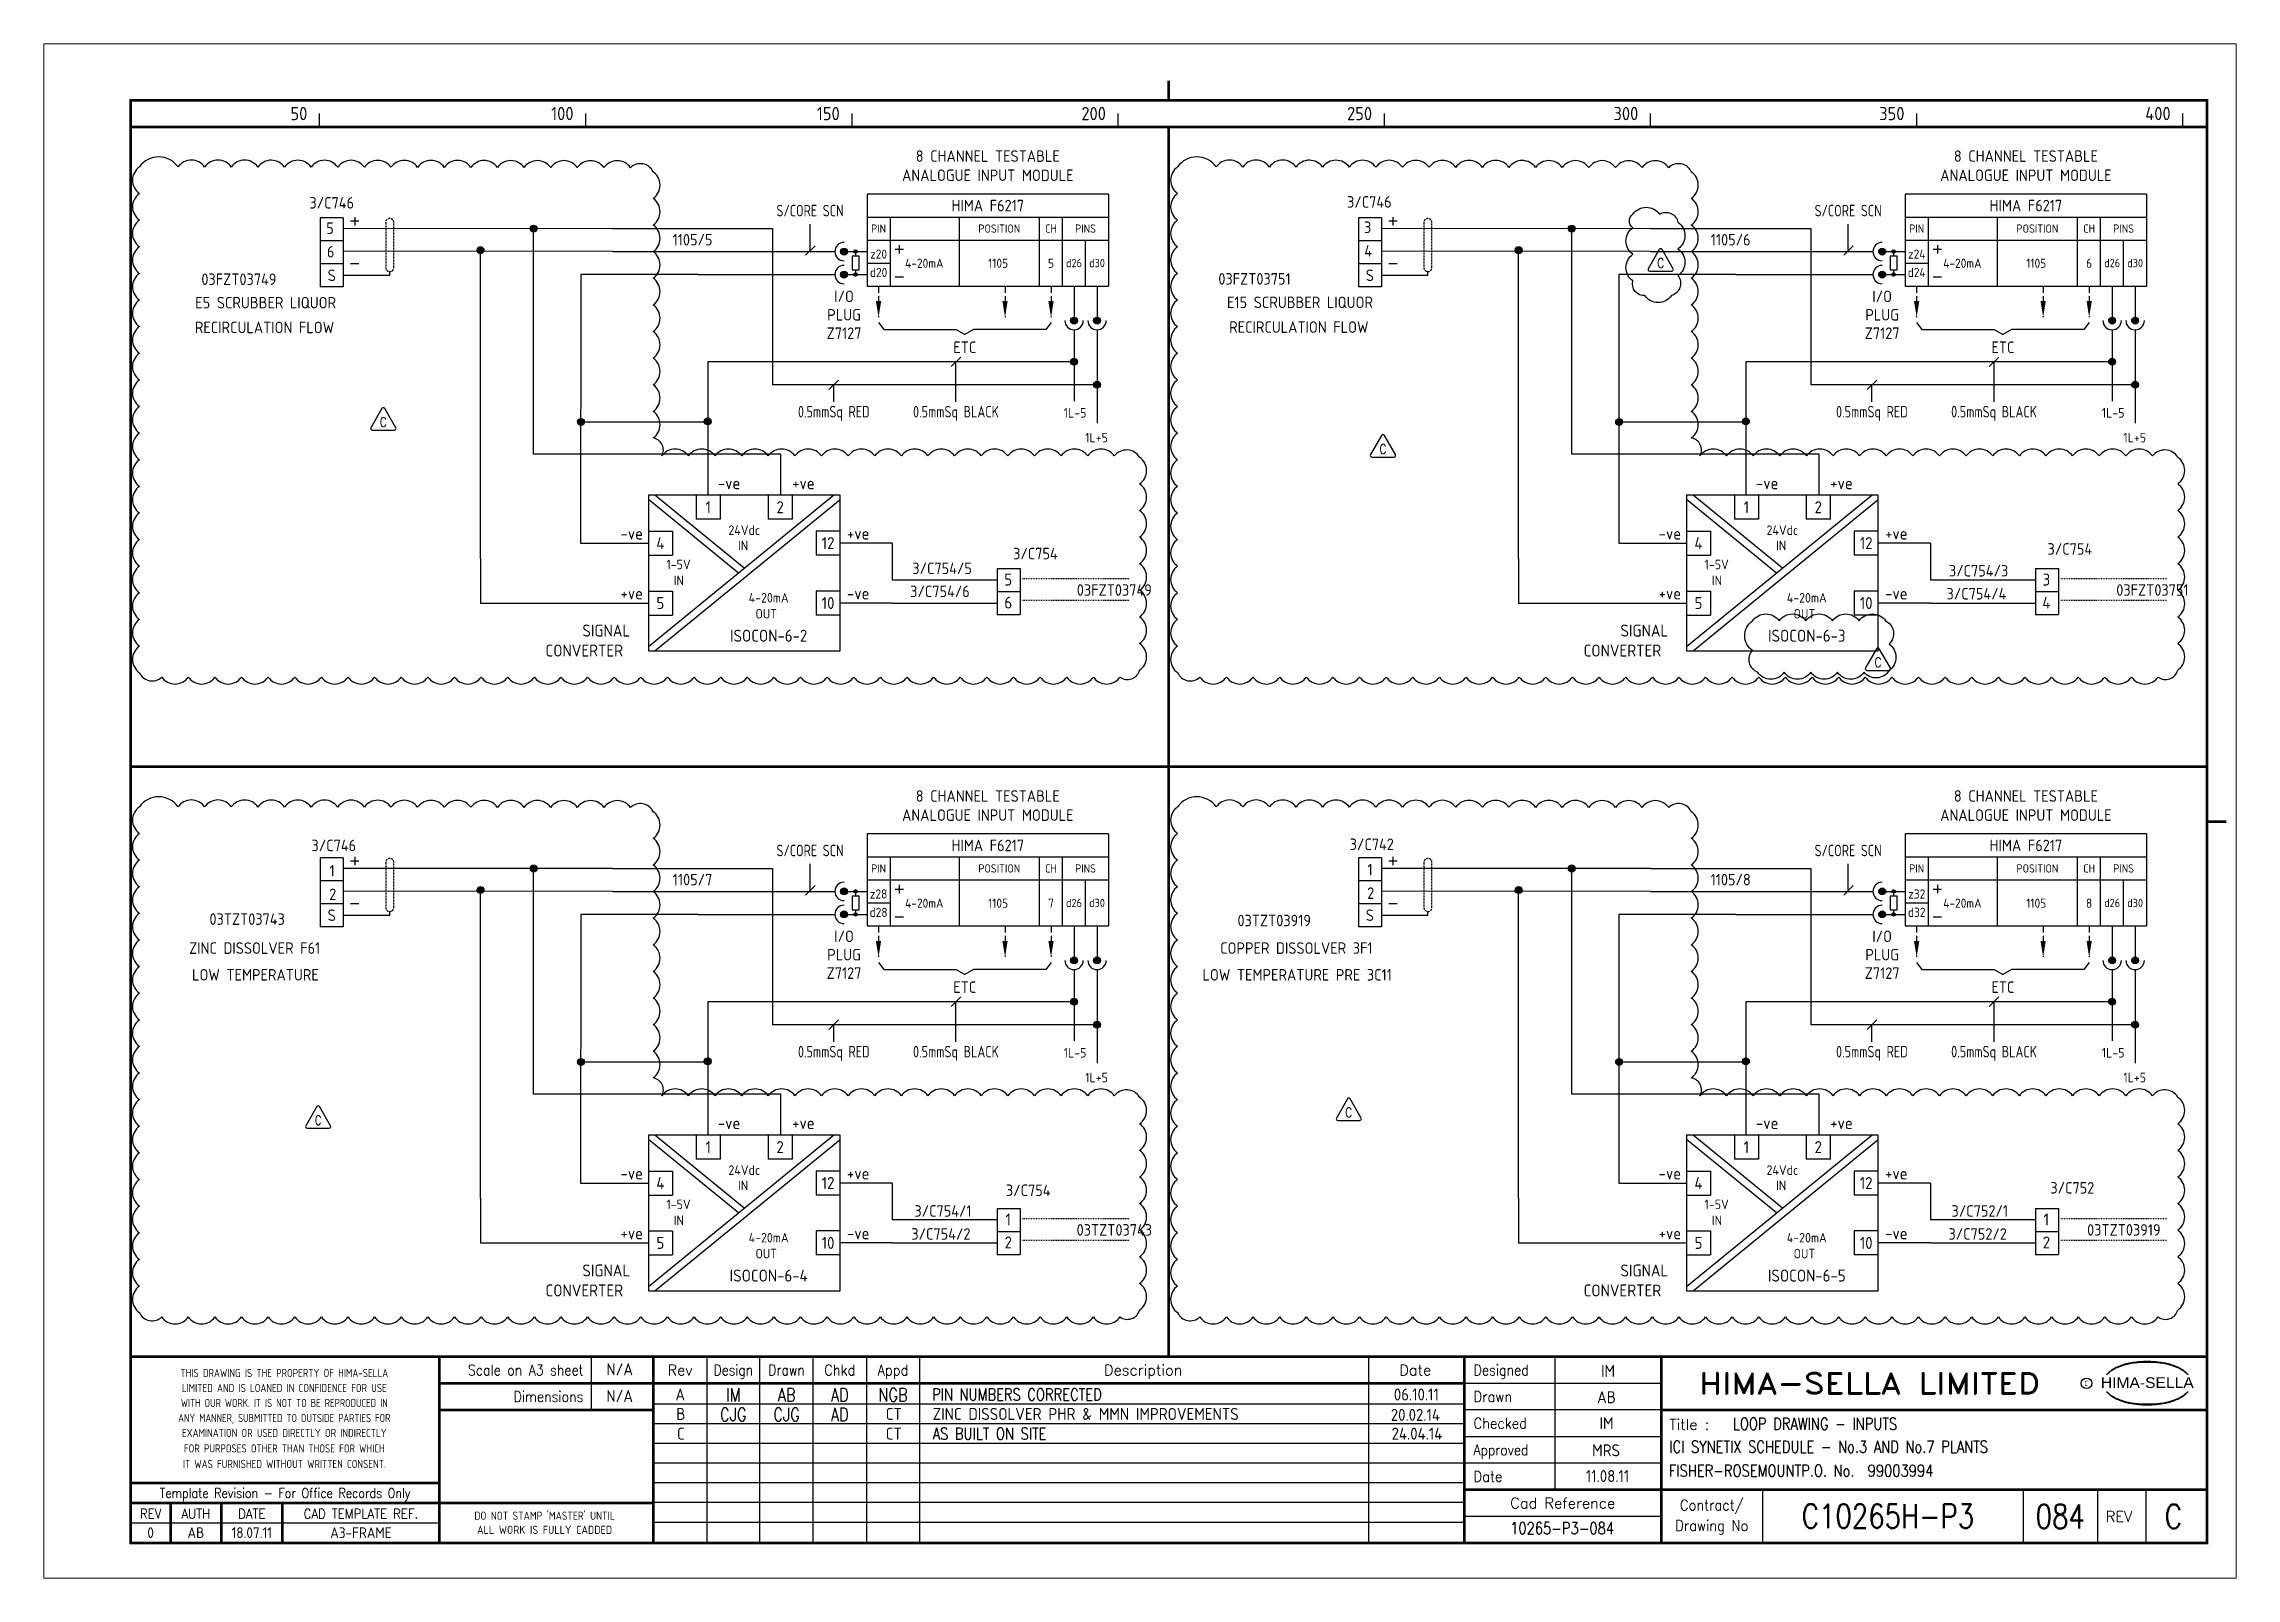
# Paper-space layout 'Layout1' of a CAD drawing. Extents: x 41 to 369, y 29 to 258.
# The model-space entities are those that its viewports show. They can reach past a viewport. Long polylines and large blocks are cut down to what shows.
import ezdxf
from ezdxf.enums import TextEntityAlignment as Align

# ---------------------------------------------------------------- set-up
doc = ezdxf.new("R2010")
doc.units = 0
doc.header["$LTSCALE"] = 0.25
doc.header["$MEASUREMENT"] = 0
doc.linetypes.add('HIDDEN', pattern=[0.375, 0.25, -0.125])
doc.linetypes.add('HIDDEN2', pattern=[4.7625, 3.175, -1.5875])
doc.layers.get('0').update_dxf_attribs({"color": 41, "linetype": 'CONTINUOUS'})
for name, color, linetype in [('00-DRG_FRAME', 12, 'CONTINUOUS'), ('01-DRAW', 7, 'CONTINUOUS'), ('02-TEXT', 2, 'CONTINUOUS'), ('051-TEXT', 2, 'CONTINUOUS'), ('DIM', 3, 'CONTINUOUS')]:
    doc.layers.add(name, color=color, linetype=linetype)
doc.styles.add('ARIAL', font='arial.ttf', dxfattribs={"height": 2.5})
doc.styles.add('ISO', font='iso.shx')
doc.styles.add('ROMAND', font='ROMAND')
doc.styles.add('ROMANS', font='romans.shx', dxfattribs={"width": 0.8})

psp = doc.layouts.get("Layout1")

msp = doc.modelspace()

# ---------------------------------------------------------------- texts
at = {"layer": '00-DRG_FRAME', "style": 'ISO'}
for s, p in [('50', (47.69, 267.75)), ('100', (97.69, 267.75)), ('150', (147.69, 267.75)), ('200', (197.69, 267.75)), ('250', (247.69, 267.75)), ('300', (297.69, 267.75)), ('350', (347.69, 267.75)), ('400', (397.69, 267.75))]:
    msp.add_text(s, height=2.5, dxfattribs=at).set_placement(p, align=Align.RIGHT)
at = {"layer": '00-DRG_FRAME', "color": 3, "style": 'ISO'}
for s, width, p in [('THIS DRAWING IS THE PROPERTY OF HIMA-SELLA', 0.9, (43.36, 32.44)), ("DO NOT STAMP 'MASTER' UNTIL", 0.95, (92.25, 5.79))]:
    msp.add_text(s, height=1.53, dxfattribs=dict(at, width=width)).set_placement(p, align=Align.MIDDLE)
at = {"layer": '00-DRG_FRAME', "color": 4, "style": 'ROMAND', "width": 0.87}
for s, p in [('Scale on A3 sheet', (99.54, 32)), ('Dimensions', (99.54, 27.01))]:
    msp.add_text(s, height=2, dxfattribs=at).set_placement(p, align=Align.RIGHT)
at = {"layer": '00-DRG_FRAME', "color": 4, "style": 'ROMAND'}
for s, p in [('Rev', (117.7, 32)), ('Description', (204.69, 32)), ('Date', (255.79, 32))]:
    msp.add_text(s, height=2, dxfattribs=at).set_placement(p, align=Align.CENTER)
for s, width, p in [('Design', 0.85, (127.7, 32)), ('Drawn', 0.85, (137.7, 32)), ('Chkd', 0.9, (147.7, 32)), ('Appd', 0.9, (157.7, 32))]:
    msp.add_text(s, height=2, dxfattribs=dict(at, width=width)).set_placement(p, align=Align.CENTER)
for s, width, p in [('Designed', 0.87, (266.75, 32)), ('Drawn', 0.9, (266.75, 27)), ('Checked', 0.9, (266.75, 22)), ('Approved', 0.85, (266.75, 17)), ('Date', 0.9, (266.75, 12))]:
    msp.add_text(s, height=2, dxfattribs=dict(at, width=width)).set_placement(p)
at = {"layer": '00-DRG_FRAME', "color": 3, "style": 'ISO'}
for s, width, p in [('LIMITED AND IS LOANED IN CONFIDENCE FOR USE', 0.9, (43.36, 29.62)), ('ANY MANNER, SUBMITTED TO OUTSIDE PARTIES FOR', 0.87, (43.36, 23.99)), ('WITH OUR WORK. IT IS NOT TO BE REPRODUCED IN', 0.87, (43.36, 26.81)), ('EXAMINATION OR USED DIRECTLY OR INDIRECTLY', 0.9, (43.36, 21.18)), ('FOR PURPOSES OTHER THAN THOSE FOR WHICH', 0.9, (43.36, 18.27)), ('IT WAS FURNISHED WITHOUT WRITTEN CONSENT.', 0.9, (43.36, 15.35))]:
    msp.add_text(s, height=1.53, dxfattribs=dict(at, width=width)).set_placement(p, align=Align.MIDDLE_CENTER)
at = {"layer": '00-DRG_FRAME', "style": 'ROMAND', "width": 1.15}
msp.add_text('HIMA-SELLA LIMITED', height=4, dxfattribs=at).set_placement((341.1, 30.5), align=Align.MIDDLE)
at = {"layer": '00-DRG_FRAME', "color": 3, "style": 'ISO', "width": 0.9}
msp.add_text('C', height=1, dxfattribs=at).set_placement((381.84, 30), align=Align.CENTER)
at = {"layer": '00-DRG_FRAME', "style": 'ARIAL', "width": 1.05}
msp.add_text('HIMA-SELLA', height=2, dxfattribs=at).set_placement((393.3, 29.63), align=Align.CENTER)
at = {"layer": '00-DRG_FRAME', "color": 4, "style": 'ROMAND'}
msp.add_text('Title :', height=2, dxfattribs=at).set_placement((303.5, 21.75))
for s, height, width, p in [('Template Revision - For Office Records Only', 1.8, 0.85, (43.5, 9.62)), ('Contract/', 2, 0.9, (311.5, 7.5)), ('REV', 1.8, 0.9, (18.25, 6)), ('AUTH', 1.8, 0.9, (26.75, 6)), ('DATE', 1.8, 0.9, (37.25, 6)), ('CAD TEMPLATE REF.', 1.8, 0.9, (57.75, 6)), ('Drawing No', 2, 0.9, (311.5, 3.5))]:
    msp.add_text(s, height=height, dxfattribs=dict(at, width=width)).set_placement(p, align=Align.MIDDLE)
for s, p in [('Cad Reference', (283.5, 8)), ('REV', (388, 5.5))]:
    msp.add_text(s, height=2, dxfattribs=at).set_placement(p, align=Align.MIDDLE)
at = {"layer": '00-DRG_FRAME', "color": 41, "style": 'ISO'}
for s, p in [('0', (18.25, 1.45)), ('AB', (26.75, 1.45)), ('18.07.11', (37.25, 1.45)), ('A3-FRAME', (57.75, 1.45))]:
    msp.add_text(s, height=2, dxfattribs=at).set_placement(p, align=Align.CENTER)
at = {"layer": '00-DRG_FRAME', "color": 3, "style": 'ISO'}
msp.add_text('ALL WORK IS FULLY CADDED', height=1.53, dxfattribs=at).set_placement((92.25, 2.98), align=Align.MIDDLE_CENTER)
at = {"layer": '01-DRAW', "style": 'ISO'}
for s, height, p in [('8 CHANNEL TESTABLE', 2.16, (175.5, 259.93)), ('8 CHANNEL TESTABLE', 2.16, (370.5, 259.93)), ('ANALOGUE INPUT MODULE', 2.16, (175.5, 256.33)), ('ANALOGUE INPUT MODULE', 2.16, (370.5, 256.33)), ('3/C746', 2.16, (52.27, 251.15)), ('HIMA F6217', 2.16, (175.5, 250.64)), ('3/C746', 2.16, (247.17, 251.32)), ('HIMA F6217', 2.16, (370.5, 250.64)), ('5', 2.16, (51.96, 246.39)), ('PIN', 1.555, (154.98, 246.62)), ('POSITION', 1.555, (177.66, 246.62)), ('CH', 1.555, (187.38, 246.62)), ('PINS', 1.555, (193.86, 246.62)), ('3', 2.16, (246.86, 246.56)), ('PIN', 1.555, (349.98, 246.62)), ('POSITION', 1.555, (372.66, 246.62)), ('CH', 1.555, (382.38, 246.62)), ('PINS', 1.555, (388.86, 246.62)), ('6', 2.16, (52.07, 241.97)), ('1105/5', 2.16, (120.04, 244.22)), ('z20', 1.728, (154.99, 241.74)), ('4', 2.16, (246.97, 242.14)), ('1105/6', 2.16, (315.04, 244.22)), ('z24', 1.728, (349.99, 241.74)), ('03FZT03749', 2.16, (34.83, 236.8)), ('S', 2.16, (52.27, 237.54)), ('d20', 1.728, (154.99, 238.29)), ('4-20mA', 1.728, (163.57, 240.02)), ('1105', 1.728, (177.44, 240.02)), ('5', 1.73, (187.37, 240.02)), ('d26', 1.555, (191.7, 240.14)), ('d30', 1.555, (196.02, 240.14)), ('03FZT03751', 2.16, (225.6, 236.87)), ('S', 2.16, (247.27, 237.54)), ('d24', 1.728, (349.99, 238.29)), ('4-20mA', 1.728, (358.57, 240.02)), ('1105', 1.728, (372.44, 240.02)), ('6', 1.73, (382.37, 240.02)), ('d26', 1.555, (386.7, 240.14)), ('d30', 1.555, (391.02, 240.14)), ('I/O', 2.16, (148.5, 233.58)), ('I/O', 2.16, (343.5, 233.58)), ('E5 SCRUBBER LIQUOR', 2.16, (39.86, 232.4)), ('PLUG', 2.16, (148.5, 230.12)), ('E15 SCRUBBER LIQUOR', 2.16, (234.15, 232.46)), ('PLUG', 2.16, (343.5, 230.12)), ('RECIRCULATION FLOW', 2.16, (39.64, 227.75)), ('Z7127', 2.16, (148.5, 226.67)), ('RECIRCULATION FLOW', 2.16, (233.93, 227.81)), ('Z7127', 2.16, (343.5, 226.67)), ('ETC', 2.16, (171.18, 224.02)), ('ETC', 2.16, (366.18, 224.02)), ('3/C754', 2.16, (184.45, 185.27)), ('3/C754', 2.16, (378.76, 186.14)), ('3/C754/5', 2.16, (166.92, 182.5)), ('3/C754/3', 2.16, (361.61, 182.04)), ('4-20mA', 1.8, (134.34, 177.15)), ('3/C754/6', 2.16, (166.52, 178.17)), ('03FZT03749', 2.16, (199.27, 178.43)), ('4-20mA', 1.8, (329.34, 177.15)), ('3/C754/4', 2.16, (361.21, 177.72)), ('03FZT03751', 2.16, (394.27, 178.43)), ('OUT', 1.8, (133.89, 174.15)), ('OUT', 1.8, (328.89, 174.15)), ('ISOCON-6-2', 2.25, (134.34, 169.8)), ('ISOCON-6-3', 2.25, (329.34, 169.8)), ('8 CHANNEL TESTABLE', 2.16, (175.5, 139.74)), ('8 CHANNEL TESTABLE', 2.16, (370.5, 139.74)), ('ANALOGUE INPUT MODULE', 2.16, (175.5, 136.14)), ('ANALOGUE INPUT MODULE', 2.16, (370.5, 136.14)), ('3/C746', 2.16, (52.66, 130.45)), ('HIMA F6217', 2.16, (175.5, 130.45)), ('3/C742', 2.16, (247.63, 130.67)), ('HIMA F6217', 2.16, (370.5, 130.45)), ('1', 2.16, (52.34, 125.69)), ('PIN', 1.555, (154.98, 126.43)), ('POSITION', 1.555, (177.66, 126.43)), ('CH', 1.555, (187.38, 126.43)), ('PINS', 1.555, (193.86, 126.43)), ('1', 2.16, (247.31, 125.91)), ('PIN', 1.555, (349.98, 126.43)), ('POSITION', 1.555, (372.66, 126.43)), ('CH', 1.555, (382.38, 126.43)), ('PINS', 1.555, (388.86, 126.43)), ('1105/7', 2.16, (120.04, 124.03)), ('2', 2.16, (247.43, 121.5)), ('1105/8', 2.16, (315.04, 124.03)), ('S', 2.16, (52.27, 117.35)), ('2', 2.16, (52.46, 121.27)), ('d28', 1.728, (154.99, 118.1)), ('z28', 1.728, (154.99, 121.55)), ('4-20mA', 1.728, (163.57, 119.82)), ('1105', 1.728, (177.44, 119.82)), ('7', 1.73, (187.37, 119.82)), ('d26', 1.555, (191.7, 119.95)), ('d30', 1.555, (196.02, 119.95)), ('S', 2.16, (247.27, 117.35)), ('d32', 1.728, (349.99, 118.1)), ('z32', 1.728, (349.99, 121.55)), ('4-20mA', 1.728, (358.57, 119.82)), ('1105', 1.728, (372.44, 119.82)), ('8', 1.73, (382.37, 119.82)), ('d26', 1.555, (386.7, 119.95)), ('d30', 1.555, (391.02, 119.95)), ('03TZT03743', 2.16, (36.38, 116.61)), ('I/O', 2.16, (148.5, 113.38)), ('03TZT03919', 2.16, (229.31, 116.35)), ('I/O', 2.16, (343.5, 113.38)), ('ZINC DISSOLVER F61', 2.16, (37.79, 111.17)), ('PLUG', 2.16, (148.5, 109.93)), ('COPPER DISSOLVER 3F1', 2.16, (233.47, 111.17)), ('PLUG', 2.16, (343.5, 109.93)), ('LOW TEMPERATURE', 2.16, (37.93, 106.15)), ('Z7127', 2.16, (148.5, 106.47)), ('LOW TEMPERATURE PRE 3C11', 2.16, (233.62, 106.15)), ('Z7127', 2.16, (343.5, 106.47)), ('ETC', 2.16, (171.18, 103.83)), ('ETC', 2.16, (366.18, 103.83)), ('3/C754', 2.16, (183.1, 65.68)), ('3/C752', 2.16, (379.22, 66.14)), ('3/C754/1', 2.16, (167.09, 61.8)), ('3/C752/1', 2.16, (361.84, 61.8)), ('4-20mA', 1.8, (134.34, 56.96)), ('3/C754/2', 2.16, (166.69, 57.48)), ('03TZT03743', 2.16, (199.27, 58.24)), ('4-20mA', 1.8, (329.34, 56.96)), ('3/C752/2', 2.16, (361.44, 57.48)), ('03TZT03919', 2.16, (388.9, 58.24)), ('OUT', 1.8, (133.89, 53.96)), ('OUT', 1.8, (328.89, 53.96)), ('ISOCON-6-4', 2.25, (134.34, 49.61)), ('ISOCON-6-5', 2.25, (329.34, 49.61))]:
    msp.add_text(s, height=height, dxfattribs=at).set_placement(p, align=Align.CENTER)
at = {"layer": '01-DRAW', "style": 'ISO', "width": 0.85}
for s, p in [('S/CORE SCN', (142.11, 249.69)), ('S/CORE SCN', (337.11, 249.69)), ('0.5mmSq RED', (146.57, 211.92)), ('0.5mmSq BLACK', (169.52, 211.92)), ('0.5mmSq RED', (341.57, 211.92)), ('0.5mmSq BLACK', (364.52, 211.92)), ('S/CORE SCN', (142.11, 129.5)), ('S/CORE SCN', (337.11, 129.5)), ('0.5mmSq RED', (146.57, 91.72)), ('0.5mmSq BLACK', (169.52, 91.72)), ('0.5mmSq RED', (341.57, 91.72)), ('0.5mmSq BLACK', (364.52, 91.72))]:
    msp.add_text(s, height=2.16, dxfattribs=at).set_placement(p, align=Align.CENTER)
at = {"layer": '01-DRAW', "style": 'ISO'}
for s, height, p in [('1L-5', 1.8, (189.76, 211.88)), ('1L-5', 1.8, (384.76, 211.88)), ('1L+5', 1.8, (193.81, 207.23)), ('1L+5', 1.8, (388.81, 207.23)), ('1-5V', 1.8, (115.15, 183.41)), ('IN', 1.8, (116.5, 180.41)), ('1-5V', 1.8, (310.15, 183.41)), ('IN', 1.8, (311.5, 180.41)), ('SIGNAL', 2.25, (99.35, 170.76)), ('SIGNAL', 2.25, (294.35, 170.76)), ('CONVERTER', 2.25, (92.42, 167.01)), ('CONVERTER', 2.25, (287.42, 167.01)), ('1L-5', 1.8, (189.76, 91.69)), ('1L-5', 1.8, (384.76, 91.69)), ('1L+5', 1.8, (193.81, 87.04)), ('1L+5', 1.8, (388.81, 87.04)), ('1-5V', 1.8, (115.15, 63.22)), ('IN', 1.8, (116.5, 60.22)), ('1-5V', 1.8, (310.15, 63.22)), ('IN', 1.8, (311.5, 60.22)), ('SIGNAL', 2.25, (99.35, 50.57)), ('SIGNAL', 2.25, (294.35, 50.57)), ('CONVERTER', 2.25, (92.42, 46.82)), ('CONVERTER', 2.25, (287.42, 46.82))]:
    msp.add_text(s, height=height, dxfattribs=at).set_placement(p)
for s, p in [('-ve', (129.01, 198.44)), ('+ve', (142.97, 198.44)), ('-ve', (324.01, 198.44)), ('+ve', (337.97, 198.44)), ('-ve', (110.73, 188.99)), ('+ve', (153.27, 188.99)), ('-ve', (305.73, 188.99)), ('+ve', (348.27, 188.99)), ('+ve', (110.73, 177.74)), ('-ve', (153.27, 177.74)), ('+ve', (305.73, 177.74)), ('-ve', (348.27, 177.74)), ('-ve', (129.01, 78.25)), ('+ve', (142.97, 78.25)), ('-ve', (324.01, 78.25)), ('+ve', (337.97, 78.25)), ('-ve', (110.73, 68.8)), ('+ve', (153.27, 68.8)), ('-ve', (305.73, 68.8)), ('+ve', (348.27, 68.8)), ('+ve', (110.73, 57.55)), ('-ve', (153.27, 57.55)), ('+ve', (305.73, 57.55)), ('-ve', (348.27, 57.55))]:
    msp.add_text(s, height=2.25, dxfattribs=at).set_placement(p, align=Align.RIGHT)
for s, height, p in [('1', 2.25, (123, 195.06)), ('2', 2.25, (136.5, 195.06)), ('1', 2.25, (318, 195.06)), ('2', 2.25, (331.5, 195.06)), ('4', 2.25, (114, 188.31)), ('24Vdc', 1.8, (129.75, 190.75)), ('12', 2.25, (145.5, 188.31)), ('4', 2.25, (309, 188.31)), ('24Vdc', 1.8, (324.75, 190.75)), ('12', 2.25, (340.5, 188.31)), ('IN', 1.8, (129.53, 187.87)), ('IN', 1.8, (324.53, 187.87)), ('5', 2.25, (179.35, 181.47)), ('3', 2.25, (374.35, 181.47)), ('5', 2.25, (114, 177.06)), ('10', 2.25, (145.5, 177.06)), ('6', 2.25, (179.35, 177.15)), ('5', 2.25, (309, 177.06)), ('10', 2.25, (340.5, 177.06)), ('4', 2.25, (374.35, 177.15)), ('1', 2.25, (123, 74.87)), ('2', 2.25, (136.5, 74.87)), ('1', 2.25, (318, 74.87)), ('2', 2.25, (331.5, 74.87)), ('24Vdc', 1.8, (129.75, 70.55)), ('24Vdc', 1.8, (324.75, 70.55)), ('4', 2.25, (114, 68.12)), ('IN', 1.8, (129.53, 67.67)), ('12', 2.25, (145.5, 68.12)), ('4', 2.25, (309, 68.12)), ('IN', 1.8, (324.53, 67.67)), ('12', 2.25, (340.5, 68.12)), ('1', 2.25, (179.35, 61.28)), ('1', 2.25, (374.35, 61.28)), ('5', 2.25, (114, 56.87)), ('10', 2.25, (145.5, 56.87)), ('2', 2.25, (179.35, 56.96)), ('5', 2.25, (309, 56.87)), ('10', 2.25, (340.5, 56.87)), ('2', 2.25, (374.35, 56.96))]:
    msp.add_text(s, height=height, dxfattribs=at).set_placement(p, align=Align.MIDDLE)
at = {"layer": '02-TEXT', "color": 2, "style": 'ROMANS', "width": 0.8}
for p in [(301.9, 240.91), (61.97, 211.04), (249.73, 205.99), (342.7, 165.91), (49.72, 79.92), (243.31, 81.38)]:
    msp.add_text('C', height=1.8, dxfattribs=at).set_placement(p, align=Align.MIDDLE)
at = {"layer": '051-TEXT', "char_height": 2.5, "width": 10, "attachment_point": 5, "style": 'ROMANS'}
for s, insert in [('IM', (127.7, 28.33)), ('AB', (137.7, 28.33)), ('AD', (147.7, 28.33)), ('NGB', (157.7, 28.33)), ('CJG', (127.7, 24.63)), ('CJG', (137.7, 24.63)), ('AD', (147.7, 24.63))]:
    msp.add_mtext(s, dxfattribs=dict(at, insert=insert))

# ---------------------------------------------------------------- blocks, each defined once
blk = doc.blocks.new('A3-REVA')
at = {"layer": '051-TEXT', "style": 'ISO'}
for tag, p in [('DESIGNED', (292.01, 31.7)), ('A', (117.73, 27.28)), ('DES', (127.73, 27.28)), ('DRN', (137.73, 27.28)), ('CHKD', (147.73, 27.28)), ('APPD', (157.73, 27.28)), ('DATE', (256, 27.28)), ('DRAWN', (291.72, 26.77)), ('CHECKED', (291.72, 21.89)), ('APPD', (291.65, 16.79)), ('DATE', (291.92, 11.96))]:
    blk.add_attdef(tag, text='', height=2.25, dxfattribs=at).set_placement(p, align=Align.CENTER)
blk.add_attdef('DESCRIPTION', (165.03, 27.28), '', height=2.25, dxfattribs=at)
blk = doc.blocks.new('A3-REVB')
at = {"layer": '051-TEXT', "style": 'ISO'}
for tag, p in [('A', (124.85, -20.36)), ('DES', (134.85, -20.36)), ('DRN', (144.85, -20.36)), ('CHKD', (154.85, -20.36)), ('APPD', (164.85, -20.36)), ('DATE', (263.12, -20.36))]:
    blk.add_attdef(tag, text='', height=2.25, dxfattribs=at).set_placement(p, align=Align.CENTER)
blk.add_attdef('DESCRIPTION', (172.15, -20.36), '', height=2.25, dxfattribs=at)
blk = doc.blocks.new('A3-TITLE')
at = {"layer": '051-TEXT', "style": 'ISO'}
blk.add_attdef('TITLE_1', (315.46, 21.78), '', height=2.25, dxfattribs=at)
for tag, p in [('DRGNO', (376.96, 3.24)), ('REV.', (398.2, 3.24))]:
    blk.add_attdef(tag, text='', height=4.5, dxfattribs=at).set_placement(p, align=Align.CENTER)
blk = doc.blocks.new('A3-CONTRACT')
at = {"layer": '051-TEXT', "color": 41, "style": 'ISO'}
for tag, height, p in [('SCALE', 2.25, (106.71, 31.82)), ('DIMS', 2.25, (106.71, 26.8)), ('CONTRACT', 4.5, (344.94, 3.1)), ('CAD-REF', 2.25, (283.73, 1.84))]:
    blk.add_attdef(tag, text='', height=height, dxfattribs=at).set_placement(p, align=Align.CENTER)
for tag, p in [('TITLE_2', (303.86, 17.28)), ('TITLE_3', (303.79, 12.78))]:
    blk.add_attdef(tag, p, '', height=2.25, dxfattribs=at)
blk = doc.blocks.new('DOT')
for radius in [0.75, 0.65, 0.55, 0.45, 0.35, 0.25, 0.15, 0.05]:
    blk.add_circle((0, 0), radius)

# ---------------------------------------------------------------- linework, layer by layer
at = {"layer": '00-DRG_FRAME'}
for p, q in [((50, 266.5), (50, 269)), ((100, 266.5), (100, 269)), ((150, 266.5), (150, 269)), ((200, 266.5), (200, 269)), ((250, 266.5), (250, 269)), ((300, 266.5), (300, 269)), ((350, 266.5), (350, 269)), ((400, 266.5), (400, 269)), ((101.01, 35.5), (101.01, 25.5)), ((122.7, 35.5), (122.7, 0.5)), ((132.7, 0.5), (132.7, 35.5)), ((142.7, 0.5), (142.7, 35.5)), ((152.7, 35.5), (152.7, 0.5)), ((162.7, 35.5), (162.7, 0.5)), ((247, 35.5), (247, 0.5)), ((282, 35.5), (282, 10.5)), ((265, 30.5), (302, 30.5)), ((265, 26.59), (112.7, 26.59)), ((302, 25.5), (265, 25.5)), ((265, 22.89), (112.7, 22.89)), ((265, 19.19), (112.7, 19.19)), ((265, 20.5), (302, 20.5)), ((265, 15.49), (112.7, 15.49)), ((302, 15.5), (265, 15.5)), ((265, 11.79), (112.7, 11.79)), ((321, 10.5), (321, 0.5)), ((370, 10.5), (370, 0.5)), ((384, 0.5), (384, 10.5)), ((393, 10.5), (393, 0.5)), ((72.5, 4.25), (14.5, 4.25)), ((265, 8.09), (112.7, 8.09)), ((265, 4.39), (112.7, 4.39)), ((302, 5.5), (265, 5.5))]:
    msp.add_line(p, q, dxfattribs=at)
at = {"layer": '00-DRG_FRAME', "const_width": 0.5}
for points in [[(209.5, 271.5), (209.5, 275.18)], [(209.5, 271.5), (209.5, 275.18)], [(14.5, 266.5), (404.5, 266.5)], [(209.5, 35.5), (209.5, 266.5)], [(14.5, 146.31), (404.5, 146.31)], [(404.5, 136), (408.18, 136)], [(404.5, 35.5), (14.5, 35.5)], [(72.5, 0.5), (72.5, 35.5)], [(112.7, 0.5), (112.7, 35.5)], [(265, 35.5), (265, 0.5)], [(302, 0.5), (302, 35.5)], [(265, 30.5), (72.5, 30.5)], [(112.7, 25.5), (72.5, 25.5)], [(404.5, 25.5), (302, 25.5)], [(14.5, 11.75), (72.5, 11.75)], [(14.5, 8), (72.5, 8)], [(22, 0.5), (22, 8)], [(31.5, 0.5), (31.5, 8)], [(43, 0.5), (43, 8)], [(112.7, 8), (72.5, 8)], [(265, 10.5), (404.5, 10.5)]]:
    msp.add_lwpolyline(points, dxfattribs=at)
msp.add_lwpolyline([(14.5, 0.5), (404.5, 0.5), (404.5, 271.5), (14.5, 271.5)], close=True, dxfattribs=at)
at = {"layer": '00-DRG_FRAME', "color": 3}
msp.add_circle((381.88, 30.5), 1, dxfattribs=at)
for centre, radius, start, end in [((390.6, 26.83), 7.24, 106.0532, 133.5024), ((390.11, 28.1), 5.98, 122.244, 131.6154), ((389.75, 28.78), 5.21, 111.8206, 122.8668), ((391.78, 24.7), 9.76, 107.5931, 113.9452), ((393.1, 18.5), 15.94, 89.2698, 106.3911), ((392.1, 23.52), 10.99, 96.0146, 107.3203), ((393.29, 16.31), 18.28, 92.8917, 97.3734), ((393.24, 18.86), 15.73, 89.7805, 93.1738), ((393.36, 18.86), 15.73, 86.8262, 90.2195), ((393.51, 18.5), 15.94, 73.6089, 90.7302), ((393.31, 16.31), 18.28, 82.6266, 87.1083), ((394.51, 23.52), 10.99, 72.6797, 83.9854), ((394.83, 24.7), 9.76, 66.0548, 72.4069), ((396, 26.83), 7.24, 46.4976, 73.9468), ((396.85, 28.78), 5.21, 57.1332, 68.1794), ((396.49, 28.1), 5.98, 48.3846, 57.756), ((390.88, 27.01), 7.3, 130.419, 136.057), ((390.88, 34.04), 7.3, 223.943, 229.581), ((390.6, 34.23), 7.24, 226.4976, 253.9468), ((396, 34.23), 7.24, 286.0532, 313.5024), ((395.73, 27.01), 7.3, 43.943, 49.581), ((395.73, 34.04), 7.3, 310.419, 316.057), ((390.11, 32.96), 5.98, 228.3846, 237.756), ((389.75, 32.28), 5.21, 237.1332, 248.1794), ((391.78, 36.36), 9.76, 246.0548, 252.4069), ((393.1, 42.56), 15.94, 253.6089, 270.7302), ((392.1, 37.54), 10.99, 252.6797, 263.9854), ((393.29, 44.75), 18.28, 262.6266, 267.1083), ((393.24, 42.19), 15.73, 266.8262, 270.2195), ((393.51, 42.56), 15.94, 269.2698, 286.3911), ((393.36, 42.19), 15.73, 269.7805, 273.1738), ((393.31, 44.75), 18.28, 272.8917, 277.3734), ((394.51, 37.54), 10.99, 276.0146, 287.3203), ((394.83, 36.36), 9.76, 287.5931, 293.9452), ((396.85, 32.28), 5.21, 291.8206, 302.8668), ((396.49, 32.96), 5.98, 302.244, 311.6154)]:
    msp.add_arc(centre, radius, start, end, dxfattribs=at)
at = {"layer": '01-DRAW'}
for p, q in [((198.18, 253.88), (152.82, 253.88)), ((152.82, 253.88), (152.82, 236.6)), ((198.18, 253.88), (198.18, 236.6)), ((347.82, 253.88), (347.82, 236.6)), ((393.18, 253.88), (347.82, 253.88)), ((393.18, 253.88), (393.18, 236.6)), ((50.11, 249.42), (50.11, 236.46)), ((54.43, 249.42), (50.11, 249.42)), ((54.43, 249.42), (54.43, 236.46)), ((105, 247.4), (54.45, 247.37)), ((57.37, 248.77), (55.81, 248.77)), ((56.59, 249.55), (56.59, 248)), ((90.18, 205.01), (90.18, 247.39)), ((105, 247.4), (135.08, 247.4)), ((135.08, 247.4), (135.08, 218.05)), ((152.82, 249.56), (198.18, 249.56)), ((157.14, 249.56), (157.14, 236.6)), ((170.1, 249.56), (170.1, 236.6)), ((185.22, 236.6), (185.22, 249.56)), ((189.54, 236.6), (189.54, 249.56)), ((245.11, 249.42), (245.11, 236.46)), ((249.43, 249.42), (245.11, 249.42)), ((249.43, 249.42), (249.43, 236.46)), ((300, 247.4), (249.45, 247.37)), ((252.37, 248.77), (250.81, 248.77)), ((251.59, 249.55), (251.59, 248)), ((285.18, 205.01), (285.18, 247.39)), ((300, 247.4), (330.08, 247.4)), ((330.08, 247.4), (330.08, 218.05)), ((347.82, 249.56), (393.18, 249.56)), ((352.14, 249.56), (352.14, 236.6)), ((365.1, 249.56), (365.1, 236.6)), ((380.22, 236.6), (380.22, 249.56)), ((384.54, 236.6), (384.54, 249.56)), ((54.43, 245.1), (50.11, 245.1)), ((105, 243.08), (54.53, 243.16)), ((80.22, 185.45), (80.22, 243.34)), ((105, 243.08), (146.77, 243.08)), ((148.5, 243.08), (152.82, 243.08)), ((150.66, 243.08), (150.66, 242.22)), ((152.82, 245.24), (198.18, 245.24)), ((158.09, 243.51), (159.65, 243.51)), ((158.87, 244.29), (158.87, 242.74)), ((193.86, 236.6), (193.86, 245.24)), ((249.43, 245.1), (245.11, 245.1)), ((300, 243.08), (249.53, 243.16)), ((275.22, 185.45), (275.22, 243.34)), ((300, 243.08), (341.77, 243.08)), ((343.5, 243.08), (347.82, 243.08)), ((345.66, 243.08), (345.66, 242.22)), ((347.82, 245.24), (393.18, 245.24)), ((353.09, 243.51), (354.65, 243.51)), ((353.87, 244.29), (353.87, 242.74)), ((388.86, 236.6), (388.86, 245.24)), ((54.43, 240.78), (50.11, 240.78)), ((54.43, 240.78), (50.11, 240.78)), ((57.37, 240.78), (55.81, 240.78)), ((150.66, 239.63), (150.66, 238.76)), ((152.82, 240.92), (157.14, 240.92)), ((249.43, 240.78), (245.11, 240.78)), ((249.43, 240.78), (245.11, 240.78)), ((252.37, 240.78), (250.81, 240.78)), ((345.66, 239.63), (345.66, 238.76)), ((347.82, 240.92), (352.14, 240.92)), ((54.43, 236.46), (50.11, 236.46)), ((99.06, 238.76), (99.02, 188.31)), ((121.01, 238.76), (99.06, 238.76)), ((121.01, 238.76), (146.77, 238.76)), ((148.5, 238.76), (152.82, 238.76)), ((152.82, 236.6), (198.18, 236.6)), ((158.09, 238.33), (159.65, 238.33)), ((191.7, 236.6), (191.7, 230.12)), ((196.02, 236.6), (196.02, 230.12)), ((249.43, 236.46), (245.11, 236.46)), ((294.06, 238.76), (294.02, 188.31)), ((316.01, 238.76), (294.06, 238.76)), ((316.01, 238.76), (341.77, 238.76)), ((343.5, 238.76), (347.82, 238.76)), ((347.82, 236.6), (393.18, 236.6)), ((353.09, 238.33), (354.65, 238.33)), ((386.7, 236.6), (386.7, 230.12)), ((391.02, 236.6), (391.02, 230.12)), ((154.98, 229.74), (155.95, 228.45)), ((155.95, 228.45), (169.56, 228.45)), ((169.56, 228.45), (171.18, 227.48)), ((172.8, 228.45), (171.18, 227.48)), ((186.41, 228.45), (172.8, 228.45)), ((187.38, 229.74), (186.41, 228.45)), ((191.7, 228.39), (191.7, 214.99)), ((196.02, 228.39), (196.02, 210.83)), ((349.98, 229.74), (350.95, 228.45)), ((350.95, 228.45), (364.56, 228.45)), ((364.56, 228.45), (366.18, 227.48)), ((367.8, 228.45), (366.18, 227.48)), ((381.41, 228.45), (367.8, 228.45)), ((382.38, 229.74), (381.41, 228.45)), ((386.7, 228.39), (386.7, 214.99)), ((391.02, 228.39), (391.02, 210.83)), ((191.7, 222.37), (122.9, 222.37)), ((122.9, 222.37), (122.9, 197.32)), ((386.7, 222.37), (317.9, 222.37)), ((317.9, 222.37), (317.9, 197.32)), ((196.02, 218.05), (135.08, 218.05)), ((391.02, 218.05), (330.08, 218.05)), ((99.03, 211.07), (122.9, 211.07)), ((294.03, 211.07), (317.9, 211.07)), ((136.64, 205.01), (90.14, 205.01)), ((136.64, 197.36), (136.64, 205.01)), ((331.64, 205.01), (285.14, 205.01)), ((331.64, 197.36), (331.64, 205.01)), ((111.75, 168.87), (146.53, 197.31)), ((128.65, 182.69), (111.75, 196.5)), ((129.75, 183.59), (112.97, 197.31)), ((112.97, 168.06), (147.75, 196.5)), ((120.75, 197.31), (120.75, 192.81)), ((125.25, 197.31), (125.25, 192.81)), ((134.25, 197.31), (134.25, 192.81)), ((138.75, 197.31), (138.75, 192.81)), ((306.75, 168.87), (341.53, 197.31)), ((323.65, 182.69), (306.75, 196.5)), ((324.75, 183.59), (307.97, 197.31)), ((307.97, 168.06), (342.75, 196.5)), ((315.75, 197.31), (315.75, 192.81)), ((320.25, 197.31), (320.25, 192.81)), ((329.25, 197.31), (329.25, 192.81)), ((333.75, 197.31), (333.75, 192.81)), ((111.75, 190.56), (116.25, 190.56)), ((147.75, 190.56), (143.25, 190.56)), ((306.75, 190.56), (311.25, 190.56)), ((342.75, 190.56), (338.25, 190.56)), ((80.22, 185.45), (80.22, 176.99)), ((99.02, 188.31), (111.75, 188.31)), ((111.75, 186.06), (116.25, 186.06)), ((147.75, 186.06), (143.25, 186.06)), ((157.56, 188.31), (147.75, 188.31)), ((157.56, 188.31), (157.56, 181.38)), ((275.22, 185.45), (275.22, 176.99)), ((294.02, 188.31), (306.75, 188.31)), ((306.75, 186.06), (311.25, 186.06)), ((342.75, 186.06), (338.25, 186.06)), ((352.56, 188.31), (342.75, 188.31)), ((352.56, 188.31), (352.56, 181.38)), ((177.28, 181.38), (157.56, 181.38)), ((177.28, 183.54), (177.28, 174.9)), ((177.28, 183.54), (181.6, 183.54)), ((177.28, 183.54), (181.6, 183.54)), ((181.6, 183.54), (181.6, 174.9)), ((372.28, 181.38), (352.56, 181.38)), ((372.28, 183.54), (372.28, 174.9)), ((372.28, 183.54), (376.6, 183.54)), ((372.28, 183.54), (376.6, 183.54)), ((376.6, 183.54), (376.6, 174.9)), ((111.75, 179.31), (116.25, 179.31)), ((147.75, 179.31), (143.25, 179.31)), ((177.28, 179.22), (181.6, 179.22)), ((306.75, 179.31), (311.25, 179.31)), ((342.75, 179.31), (338.25, 179.31)), ((372.28, 179.22), (376.6, 179.22)), ((111.72, 176.99), (80.22, 176.99)), ((111.75, 174.81), (116.25, 174.81)), ((147.75, 174.81), (143.25, 174.81)), ((157.56, 177.06), (147.75, 177.06)), ((157.56, 177.06), (177.28, 177.06)), ((177.28, 174.9), (181.6, 174.9)), ((306.72, 176.99), (275.22, 176.99)), ((306.75, 174.81), (311.25, 174.81)), ((342.75, 174.81), (338.25, 174.81)), ((352.56, 177.06), (342.75, 177.06)), ((352.56, 177.06), (372.28, 177.06)), ((372.28, 174.9), (376.6, 174.9)), ((198.18, 133.69), (152.82, 133.69)), ((152.82, 133.69), (152.82, 116.41)), ((198.18, 133.69), (198.18, 116.41)), ((393.18, 133.69), (347.82, 133.69)), ((347.82, 133.69), (347.82, 116.41)), ((393.18, 133.69), (393.18, 116.41)), ((50.11, 129.23), (50.11, 116.27)), ((54.43, 129.23), (50.11, 129.23)), ((54.43, 129.23), (54.43, 116.27)), ((57.37, 128.58), (55.81, 128.58)), ((56.59, 129.36), (56.59, 127.8)), ((152.82, 129.37), (198.18, 129.37)), ((157.14, 129.37), (157.14, 116.41)), ((170.1, 129.37), (170.1, 116.41)), ((185.22, 116.41), (185.22, 129.37)), ((189.54, 116.41), (189.54, 129.37)), ((245.11, 129.23), (245.11, 116.27)), ((249.43, 129.23), (245.11, 129.23)), ((249.43, 129.23), (249.43, 116.27)), ((252.37, 128.58), (250.81, 128.58)), ((251.59, 129.36), (251.59, 127.8)), ((347.82, 129.37), (393.18, 129.37)), ((352.14, 129.37), (352.14, 116.41)), ((365.1, 129.37), (365.1, 116.41)), ((380.22, 116.41), (380.22, 129.37)), ((384.54, 116.41), (384.54, 129.37)), ((54.43, 124.91), (50.11, 124.91)), ((105, 127.21), (54.45, 127.17)), ((90.18, 84.82), (90.18, 127.2)), ((105, 127.21), (135.08, 127.21)), ((135.08, 127.21), (135.08, 97.86)), ((152.82, 125.05), (198.18, 125.05)), ((158.87, 124.1), (158.87, 122.54)), ((193.86, 116.41), (193.86, 125.05)), ((249.43, 124.91), (245.11, 124.91)), ((300, 127.21), (249.45, 127.17)), ((285.18, 84.82), (285.18, 127.2)), ((300, 127.21), (330.08, 127.21)), ((330.08, 127.21), (330.08, 97.86)), ((347.82, 125.05), (393.18, 125.05)), ((353.87, 124.1), (353.87, 122.54)), ((388.86, 116.41), (388.86, 125.05)), ((54.43, 120.59), (50.11, 120.59)), ((54.43, 120.59), (50.11, 120.59)), ((105, 122.89), (54.53, 122.97)), ((57.37, 120.59), (55.81, 120.59)), ((80.22, 65.25), (80.22, 123.15)), ((105, 122.89), (146.77, 122.89)), ((148.5, 122.89), (152.82, 122.89)), ((150.66, 122.89), (150.66, 122.02)), ((150.66, 119.43), (150.66, 118.57)), ((152.82, 120.73), (157.14, 120.73)), ((158.09, 123.32), (159.65, 123.32)), ((249.43, 120.59), (245.11, 120.59)), ((249.43, 120.59), (245.11, 120.59)), ((300, 122.89), (249.53, 122.97)), ((252.37, 120.59), (250.81, 120.59)), ((275.22, 65.25), (275.22, 123.15)), ((300, 122.89), (341.77, 122.89)), ((343.5, 122.89), (347.82, 122.89)), ((345.66, 122.89), (345.66, 122.02)), ((345.66, 119.43), (345.66, 118.57)), ((347.82, 120.73), (352.14, 120.73)), ((353.09, 123.32), (354.65, 123.32)), ((54.43, 116.27), (50.11, 116.27)), ((99.06, 118.57), (99.02, 68.12)), ((121.01, 118.57), (99.06, 118.57)), ((121.01, 118.57), (146.77, 118.57)), ((148.5, 118.57), (152.82, 118.57)), ((152.82, 116.41), (198.18, 116.41)), ((158.09, 118.14), (159.65, 118.14)), ((191.7, 116.41), (191.7, 109.93)), ((196.02, 116.41), (196.02, 109.93)), ((249.43, 116.27), (245.11, 116.27)), ((294.06, 118.57), (294.02, 68.12)), ((316.01, 118.57), (294.06, 118.57)), ((316.01, 118.57), (341.77, 118.57)), ((343.5, 118.57), (347.82, 118.57)), ((347.82, 116.41), (393.18, 116.41)), ((353.09, 118.14), (354.65, 118.14)), ((386.7, 116.41), (386.7, 109.93)), ((391.02, 116.41), (391.02, 109.93)), ((154.98, 109.55), (155.95, 108.25)), ((155.95, 108.25), (169.56, 108.25)), ((169.56, 108.25), (171.18, 107.28)), ((172.8, 108.25), (171.18, 107.28)), ((186.41, 108.25), (172.8, 108.25)), ((187.38, 109.55), (186.41, 108.25)), ((191.7, 108.2), (191.7, 94.8)), ((196.02, 108.2), (196.02, 90.64)), ((349.98, 109.55), (350.95, 108.25)), ((350.95, 108.25), (364.56, 108.25)), ((364.56, 108.25), (366.18, 107.28)), ((367.8, 108.25), (366.18, 107.28)), ((381.41, 108.25), (367.8, 108.25)), ((382.38, 109.55), (381.41, 108.25)), ((386.7, 108.2), (386.7, 94.8)), ((391.02, 108.2), (391.02, 90.64)), ((191.7, 102.18), (122.9, 102.18)), ((122.9, 102.18), (122.9, 77.13)), ((386.7, 102.18), (317.9, 102.18)), ((317.9, 102.18), (317.9, 77.13)), ((196.02, 97.86), (135.08, 97.86)), ((391.02, 97.86), (330.08, 97.86)), ((99.03, 90.87), (122.9, 90.87)), ((294.03, 90.87), (317.9, 90.87)), ((136.64, 84.82), (90.14, 84.82)), ((136.64, 77.16), (136.64, 84.82)), ((331.64, 84.82), (285.14, 84.82)), ((331.64, 77.16), (331.64, 84.82)), ((111.75, 48.68), (146.53, 77.12)), ((128.65, 62.5), (111.75, 76.31)), ((129.75, 63.4), (112.97, 77.12)), ((112.97, 47.87), (147.75, 76.31)), ((120.75, 77.12), (120.75, 72.62)), ((125.25, 77.12), (125.25, 72.62)), ((134.25, 77.12), (134.25, 72.62)), ((138.75, 77.12), (138.75, 72.62)), ((306.75, 48.68), (341.53, 77.12)), ((323.65, 62.5), (306.75, 76.31)), ((324.75, 63.4), (307.97, 77.12)), ((307.97, 47.87), (342.75, 76.31)), ((315.75, 77.12), (315.75, 72.62)), ((320.25, 77.12), (320.25, 72.62)), ((329.25, 77.12), (329.25, 72.62)), ((333.75, 77.12), (333.75, 72.62)), ((111.75, 70.37), (116.25, 70.37)), ((147.75, 70.37), (143.25, 70.37)), ((306.75, 70.37), (311.25, 70.37)), ((342.75, 70.37), (338.25, 70.37)), ((99.02, 68.12), (111.75, 68.12)), ((157.56, 68.12), (147.75, 68.12)), ((157.56, 68.12), (157.56, 61.19)), ((294.02, 68.12), (306.75, 68.12)), ((352.56, 68.12), (342.75, 68.12)), ((352.56, 68.12), (352.56, 61.19)), ((80.22, 65.25), (80.22, 56.8)), ((111.75, 65.87), (116.25, 65.87)), ((147.75, 65.87), (143.25, 65.87)), ((177.28, 63.35), (177.28, 54.71)), ((177.28, 63.35), (181.6, 63.35)), ((177.28, 63.35), (181.6, 63.35)), ((181.6, 63.35), (181.6, 54.71)), ((275.22, 65.25), (275.22, 56.8)), ((306.75, 65.87), (311.25, 65.87)), ((342.75, 65.87), (338.25, 65.87)), ((372.28, 63.35), (372.28, 54.71)), ((372.28, 63.35), (376.6, 63.35)), ((372.28, 63.35), (376.6, 63.35)), ((376.6, 63.35), (376.6, 54.71)), ((111.75, 59.12), (116.25, 59.12)), ((147.75, 59.12), (143.25, 59.12)), ((177.28, 61.19), (157.56, 61.19)), ((177.28, 59.03), (181.6, 59.03)), ((306.75, 59.12), (311.25, 59.12)), ((342.75, 59.12), (338.25, 59.12)), ((372.28, 61.19), (352.56, 61.19)), ((372.28, 59.03), (376.6, 59.03)), ((111.72, 56.8), (80.22, 56.8)), ((111.75, 54.62), (116.25, 54.62)), ((147.75, 54.62), (143.25, 54.62)), ((157.56, 56.87), (147.75, 56.87)), ((157.56, 56.87), (177.28, 56.87)), ((177.28, 54.71), (181.6, 54.71)), ((306.72, 56.8), (275.22, 56.8)), ((306.75, 54.62), (311.25, 54.62)), ((342.75, 54.62), (338.25, 54.62)), ((352.56, 56.87), (342.75, 56.87)), ((352.56, 56.87), (372.28, 56.87)), ((372.28, 54.71), (376.6, 54.71))]:
    msp.add_line(p, q, dxfattribs=at)
at = {"layer": '01-DRAW', "color": 3}
for p, q in [((63.17, 238.62), (63.17, 239.31)), ((258.17, 238.62), (258.17, 239.31)), ((54.43, 238.62), (63.17, 238.62)), ((249.43, 238.62), (258.17, 238.62)), ((54.43, 118.43), (63.17, 118.43)), ((63.17, 118.43), (63.17, 119.12)), ((249.43, 118.43), (258.17, 118.43)), ((258.17, 118.43), (258.17, 119.12))]:
    msp.add_line(p, q, dxfattribs=at)
at = {"layer": '01-DRAW', "linetype": 'HIDDEN2'}
for p, q in [((154.98, 236.6), (154.98, 230.77)), ((178.74, 236.6), (178.74, 230.77)), ((187.38, 236.6), (187.38, 230.77)), ((349.98, 236.6), (349.98, 230.77)), ((373.74, 236.6), (373.74, 230.77)), ((382.38, 236.6), (382.38, 230.77)), ((154.98, 116.41), (154.98, 110.58)), ((178.74, 116.41), (178.74, 110.58)), ((187.38, 116.41), (187.38, 110.58)), ((349.98, 116.41), (349.98, 110.58)), ((373.74, 116.41), (373.74, 110.58)), ((382.38, 116.41), (382.38, 110.58))]:
    msp.add_line(p, q, dxfattribs=at)
at = {"layer": '01-DRAW', "linetype": 'HIDDEN'}
for p, q in [((182.05, 181.65), (201.98, 181.65)), ((377.05, 181.65), (396.98, 181.65)), ((182.05, 177.6), (201.98, 177.6)), ((377.05, 177.6), (396.98, 177.6)), ((182.05, 61.46), (201.98, 61.46)), ((377.05, 61.46), (396.98, 61.46)), ((182.05, 57.41), (201.98, 57.41)), ((377.05, 57.41), (396.98, 57.41))]:
    msp.add_line(p, q, dxfattribs=at)
at = {"layer": '01-DRAW'}
for points in [[(16.15, 258.98, 0.520567), (16.15, 253.98, 0.520567), (16.15, 248.98, 0.520567), (16.15, 243.98, 0.520567), (16.15, 238.98, 0.520567), (16.15, 233.98, 0.520567), (16.15, 228.98, 0.520567), (16.15, 223.98, 0.520567), (16.15, 218.98, 0.520567), (16.15, 213.98, 0.520567), (16.15, 208.98, 0.520567), (16.15, 203.98, 0.520567), (16.15, 198.98, 0.520567), (16.15, 193.98, 0.520567), (16.15, 188.98, 0.520567), (16.15, 183.98, 0.520567), (16.15, 178.98, 0.520567), (16.15, 173.98, 0.520567), (16.15, 168.98, 0.520567), (16.15, 163.98, 0.520567), (20.33, 163.15, 0.520567), (25.33, 163.15, 0.520567), (30.33, 163.15, 0.520567), (35.33, 163.15, 0.520567), (40.33, 163.15, 0.520567), (45.33, 163.15, 0.520567), (50.33, 163.15, 0.520567), (55.33, 163.15, 0.520567), (60.33, 163.15, 0.520567), (65.33, 163.15, 0.520567), (70.33, 163.15, 0.520567), (75.33, 163.15, 0.520567), (80.33, 163.15, 0.520567), (85.33, 163.15, 0.520567), (90.33, 163.15, 0.520567), (95.33, 163.15, 0.520567), (100.33, 163.15, 0.520567), (105.33, 163.15, 0.520567), (110.33, 163.15, 0.520567), (115.33, 163.15, 0.520567), (120.33, 163.15, 0.520567), (125.33, 163.15, 0.520567), (130.33, 163.15, 0.520567), (135.33, 163.15, 0.520567), (140.33, 163.15, 0.520567), (145.33, 163.15, 0.520567), (150.33, 163.15, 0.520567), (155.33, 163.15, 0.520567), (160.33, 163.15, 0.520567), (165.33, 163.15, 0.520567), (170.33, 163.15, 0.520567), (175.33, 163.15, 0.520567), (180.33, 163.15, 0.520567), (185.33, 163.15, 0.520567), (190.33, 163.15, 0.520567), (195.33, 163.15, 0.520567), (200.33, 163.15, 0.520567), (204.03, 164.45, 0.520567), (204.03, 169.45, 0.520567), (204.03, 174.45, 0.520567), (204.03, 179.45, 0.520567), (204.03, 184.45, 0.520567), (204.03, 189.45, 0.520567), (204.03, 194.45, 0.520567), (204.03, 199.45, 0.520567), (204.03, 204.45, 0.520567), (199.27, 204.69, 0.520567), (194.27, 204.69, 0.520567), (189.27, 204.69, 0.520567), (184.27, 204.69, 0.520567), (179.27, 204.69, 0.520567), (174.27, 204.69, 0.520567), (169.27, 204.69, 0.520567), (164.27, 204.69, 0.520567), (159.27, 204.69, 0.520567), (154.27, 204.69, 0.520567), (149.27, 204.69, 0.520567), (144.27, 204.69, 0.520567), (139.27, 204.69, 0.520567), (134.27, 204.69, 0.520567), (129.27, 204.69, 0.520567), (124.27, 204.69, 0.520567), (119.27, 204.69, 0.520567), (114.27, 204.69, 0.520567), (112.64, 208.06, 0.520567), (112.64, 213.06, 0.520567), (112.64, 218.06, 0.520567), (112.64, 223.06, 0.520567), (112.64, 228.06, 0.520567), (112.64, 233.06, 0.520567), (112.64, 238.06, 0.520567), (112.64, 243.06, 0.520567), (112.64, 248.06, 0.520567), (112.64, 253.06, 0.520567), (112.64, 258.06, 0.520567), (108.4, 258.83, 0.520567), (103.4, 258.84, 0.520567), (98.4, 258.85, 0.520567), (93.4, 258.85, 0.520567), (88.4, 258.86, 0.520567), (83.4, 258.87, 0.520567), (78.4, 258.88, 0.520567), (73.4, 258.89, 0.520567), (68.4, 258.89, 0.520567), (63.4, 258.9, 0.520567), (58.4, 258.91, 0.520567), (53.4, 258.92, 0.520567), (48.4, 258.93, 0.520567), (43.4, 258.93, 0.520567), (38.4, 258.94, 0.520567), (33.4, 258.95, 0.520567), (28.4, 258.96, 0.520567), (23.4, 258.97, 0.520567), (16.15, 258.98, 0.520567)], [(211.15, 258.98, 0.520567), (211.15, 253.98, 0.520567), (211.15, 248.98, 0.520567), (211.15, 243.98, 0.520567), (211.15, 238.98, 0.520567), (211.15, 233.98, 0.520567), (211.15, 228.98, 0.520567), (211.15, 223.98, 0.520567), (211.15, 218.98, 0.520567), (211.15, 213.98, 0.520567), (211.15, 208.98, 0.520567), (211.15, 203.98, 0.520567), (211.15, 198.98, 0.520567), (211.15, 193.98, 0.520567), (211.15, 188.98, 0.520567), (211.15, 183.98, 0.520567), (211.15, 178.98, 0.520567), (211.15, 173.98, 0.520567), (211.15, 168.98, 0.520567), (211.15, 163.98, 0.520567), (215.33, 163.15, 0.520567), (220.33, 163.15, 0.520567), (225.33, 163.15, 0.520567), (230.33, 163.15, 0.520567), (235.33, 163.15, 0.520567), (240.33, 163.15, 0.520567), (245.33, 163.15, 0.520567), (250.33, 163.15, 0.520567), (255.33, 163.15, 0.520567), (260.33, 163.15, 0.520567), (265.33, 163.15, 0.520567), (270.33, 163.15, 0.520567), (275.33, 163.15, 0.520567), (280.33, 163.15, 0.520567), (285.33, 163.15, 0.520567), (290.33, 163.15, 0.520567), (295.33, 163.15, 0.520567), (300.33, 163.15, 0.520567), (305.33, 163.15, 0.520567), (310.33, 163.15, 0.520567), (315.33, 163.15, 0.520567), (320.33, 163.15, 0.520567), (325.33, 163.15, 0.520567), (330.33, 163.15, 0.520567), (335.33, 163.15, 0.520567), (340.33, 163.15, 0.520567), (345.33, 163.15, 0.520567), (350.33, 163.15, 0.520567), (355.33, 163.15, 0.520567), (360.33, 163.15, 0.520567), (365.33, 163.15, 0.520567), (370.33, 163.15, 0.520567), (375.33, 163.15, 0.520567), (380.33, 163.15, 0.520567), (385.33, 163.15, 0.520567), (390.33, 163.15, 0.520567), (395.33, 163.15, 0.520567), (399.03, 164.45, 0.520567), (399.03, 169.45, 0.520567), (399.03, 174.45, 0.520567), (399.03, 179.45, 0.520567), (399.03, 184.45, 0.520567), (399.03, 189.45, 0.520567), (399.03, 194.45, 0.520567), (399.03, 199.45, 0.520567), (399.03, 204.45, 0.520567), (394.27, 204.69, 0.520567), (389.27, 204.69, 0.520567), (384.27, 204.69, 0.520567), (379.27, 204.69, 0.520567), (374.27, 204.69, 0.520567), (369.27, 204.69, 0.520567), (364.27, 204.69, 0.520567), (359.27, 204.69, 0.520567), (354.27, 204.69, 0.520567), (349.27, 204.69, 0.520567), (344.27, 204.69, 0.520567), (339.27, 204.69, 0.520567), (334.27, 204.69, 0.520567), (329.27, 204.69, 0.520567), (324.27, 204.69, 0.520567), (319.27, 204.69, 0.520567), (314.27, 204.69, 0.520567), (309.27, 204.69, 0.520567), (307.64, 208.06, 0.520567), (307.64, 213.06, 0.520567), (307.64, 218.06, 0.520567), (307.64, 223.06, 0.520567), (307.64, 228.06, 0.520567), (307.64, 233.06, 0.520567), (307.64, 238.06, 0.520567), (307.64, 243.06, 0.520567), (307.64, 248.06, 0.520567), (307.64, 253.06, 0.520567), (307.64, 258.06, 0.520567), (303.4, 258.83, 0.520567), (298.4, 258.84, 0.520567), (293.4, 258.85, 0.520567), (288.4, 258.85, 0.520567), (283.4, 258.86, 0.520567), (278.4, 258.87, 0.520567), (273.4, 258.88, 0.520567), (268.4, 258.89, 0.520567), (263.4, 258.89, 0.520567), (258.4, 258.9, 0.520567), (253.4, 258.91, 0.520567), (248.4, 258.92, 0.520567), (243.4, 258.93, 0.520567), (238.4, 258.93, 0.520567), (233.4, 258.94, 0.520567), (228.4, 258.95, 0.520567), (223.4, 258.96, 0.520567), (218.4, 258.97, 0.520567), (211.15, 258.98, 0.520567)], [(16.15, 138.78, 0.520567), (16.15, 133.78, 0.520567), (16.15, 128.78, 0.520567), (16.15, 123.78, 0.520567), (16.15, 118.78, 0.520567), (16.15, 113.78, 0.520567), (16.15, 108.78, 0.520567), (16.15, 103.78, 0.520567), (16.15, 98.78, 0.520567), (16.15, 93.78, 0.520567), (16.15, 88.78, 0.520567), (16.15, 83.78, 0.520567), (16.15, 78.78, 0.520567), (16.15, 73.78, 0.520567), (16.15, 68.78, 0.520567), (16.15, 63.78, 0.520567), (16.15, 58.78, 0.520567), (16.15, 53.78, 0.520567), (16.15, 48.78, 0.520567), (16.15, 43.78, 0.520567), (20.33, 42.96, 0.520567), (25.33, 42.96, 0.520567), (30.33, 42.96, 0.520567), (35.33, 42.96, 0.520567), (40.33, 42.96, 0.520567), (45.33, 42.96, 0.520567), (50.33, 42.96, 0.520567), (55.33, 42.96, 0.520567), (60.33, 42.96, 0.520567), (65.33, 42.96, 0.520567), (70.33, 42.96, 0.520567), (75.33, 42.96, 0.520567), (80.33, 42.96, 0.520567), (85.33, 42.96, 0.520567), (90.33, 42.96, 0.520567), (95.33, 42.96, 0.520567), (100.33, 42.96, 0.520567), (105.33, 42.96, 0.520567), (110.33, 42.96, 0.520567), (115.33, 42.96, 0.520567), (120.33, 42.96, 0.520567), (125.33, 42.96, 0.520567), (130.33, 42.96, 0.520567), (135.33, 42.96, 0.520567), (140.33, 42.96, 0.520567), (145.33, 42.96, 0.520567), (150.33, 42.96, 0.520567), (155.33, 42.96, 0.520567), (160.33, 42.96, 0.520567), (165.33, 42.96, 0.520567), (170.33, 42.96, 0.520567), (175.33, 42.96, 0.520567), (180.33, 42.96, 0.520567), (185.33, 42.96, 0.520567), (190.33, 42.96, 0.520567), (195.33, 42.96, 0.520567), (200.33, 42.96, 0.520567), (204.03, 44.26, 0.520567), (204.03, 49.26, 0.520567), (204.03, 54.26, 0.520567), (204.03, 59.26, 0.520567), (204.03, 64.26, 0.520567), (204.03, 69.26, 0.520567), (204.03, 74.26, 0.520567), (204.03, 79.26, 0.520567), (204.03, 84.26, 0.520567), (199.27, 84.5, 0.520567), (194.27, 84.5, 0.520567), (189.27, 84.5, 0.520567), (184.27, 84.5, 0.520567), (179.27, 84.5, 0.520567), (174.27, 84.5, 0.520567), (169.27, 84.5, 0.520567), (164.27, 84.5, 0.520567), (159.27, 84.5, 0.520567), (154.27, 84.5, 0.520567), (149.27, 84.5, 0.520567), (144.27, 84.5, 0.520567), (139.27, 84.5, 0.520567), (134.27, 84.5, 0.520567), (129.27, 84.5, 0.520567), (124.27, 84.5, 0.520567), (119.27, 84.5, 0.520567), (114.27, 84.5, 0.520567), (112.64, 87.87, 0.520567), (112.64, 92.87, 0.520567), (112.64, 97.87, 0.520567), (112.64, 102.87, 0.520567), (112.64, 107.87, 0.520567), (112.64, 112.87, 0.520567), (112.64, 117.87, 0.520567), (112.64, 122.87, 0.520567), (112.64, 127.87, 0.520567), (112.64, 132.87, 0.520567), (112.64, 137.87, 0.520567), (108.4, 138.64, 0.520567), (103.4, 138.65, 0.520567), (98.4, 138.65, 0.520567), (93.4, 138.66, 0.520567), (88.4, 138.67, 0.520567), (83.4, 138.68, 0.520567), (78.4, 138.69, 0.520567), (73.4, 138.69, 0.520567), (68.4, 138.7, 0.520567), (63.4, 138.71, 0.520567), (58.4, 138.72, 0.520567), (53.4, 138.73, 0.520567), (48.4, 138.73, 0.520567), (43.4, 138.74, 0.520567), (38.4, 138.75, 0.520567), (33.4, 138.76, 0.520567), (28.4, 138.77, 0.520567), (23.4, 138.77, 0.520567), (16.15, 138.79, 0.520567)], [(211.15, 138.78, 0.520567), (211.15, 133.78, 0.520567), (211.15, 128.78, 0.520567), (211.15, 123.78, 0.520567), (211.15, 118.78, 0.520567), (211.15, 113.78, 0.520567), (211.15, 108.78, 0.520567), (211.15, 103.78, 0.520567), (211.15, 98.78, 0.520567), (211.15, 93.78, 0.520567), (211.15, 88.78, 0.520567), (211.15, 83.78, 0.520567), (211.15, 78.78, 0.520567), (211.15, 73.78, 0.520567), (211.15, 68.78, 0.520567), (211.15, 63.78, 0.520567), (211.15, 58.78, 0.520567), (211.15, 53.78, 0.520567), (211.15, 48.78, 0.520567), (211.15, 43.78, 0.520567), (215.33, 42.96, 0.520567), (220.33, 42.96, 0.520567), (225.33, 42.96, 0.520567), (230.33, 42.96, 0.520567), (235.33, 42.96, 0.520567), (240.33, 42.96, 0.520567), (245.33, 42.96, 0.520567), (250.33, 42.96, 0.520567), (255.33, 42.96, 0.520567), (260.33, 42.96, 0.520567), (265.33, 42.96, 0.520567), (270.33, 42.96, 0.520567), (275.33, 42.96, 0.520567), (280.33, 42.96, 0.520567), (285.33, 42.96, 0.520567), (290.33, 42.96, 0.520567), (295.33, 42.96, 0.520567), (300.33, 42.96, 0.520567), (305.33, 42.96, 0.520567), (310.33, 42.96, 0.520567), (315.33, 42.96, 0.520567), (320.33, 42.96, 0.520567), (325.33, 42.96, 0.520567), (330.33, 42.96, 0.520567), (335.33, 42.96, 0.520567), (340.33, 42.96, 0.520567), (345.33, 42.96, 0.520567), (350.33, 42.96, 0.520567), (355.33, 42.96, 0.520567), (360.33, 42.96, 0.520567), (365.33, 42.96, 0.520567), (370.33, 42.96, 0.520567), (375.33, 42.96, 0.520567), (380.33, 42.96, 0.520567), (385.33, 42.96, 0.520567), (390.33, 42.96, 0.520567), (395.33, 42.96, 0.520567), (399.03, 44.26, 0.520567), (399.03, 49.26, 0.520567), (399.03, 54.26, 0.520567), (399.03, 59.26, 0.520567), (399.03, 64.26, 0.520567), (399.03, 69.26, 0.520567), (399.03, 74.26, 0.520567), (399.03, 79.26, 0.520567), (399.03, 84.26, 0.520567), (394.27, 84.5, 0.520567), (389.27, 84.5, 0.520567), (384.27, 84.5, 0.520567), (379.27, 84.5, 0.520567), (374.27, 84.5, 0.520567), (369.27, 84.5, 0.520567), (364.27, 84.5, 0.520567), (359.27, 84.5, 0.520567), (354.27, 84.5, 0.520567), (349.27, 84.5, 0.520567), (344.27, 84.5, 0.520567), (339.27, 84.5, 0.520567), (334.27, 84.5, 0.520567), (329.27, 84.5, 0.520567), (324.27, 84.5, 0.520567), (319.27, 84.5, 0.520567), (314.27, 84.5, 0.520567), (309.27, 84.5, 0.520567), (307.64, 87.87, 0.520567), (307.64, 92.87, 0.520567), (307.64, 97.87, 0.520567), (307.64, 102.87, 0.520567), (307.64, 107.87, 0.520567), (307.64, 112.87, 0.520567), (307.64, 117.87, 0.520567), (307.64, 122.87, 0.520567), (307.64, 127.87, 0.520567), (307.64, 132.87, 0.520567), (307.64, 137.87, 0.520567), (303.4, 138.64, 0.520567), (298.4, 138.65, 0.520567), (293.4, 138.65, 0.520567), (288.4, 138.66, 0.520567), (283.4, 138.67, 0.520567), (278.4, 138.68, 0.520567), (273.4, 138.69, 0.520567), (268.4, 138.69, 0.520567), (263.4, 138.7, 0.520567), (258.4, 138.71, 0.520567), (253.4, 138.72, 0.520567), (248.4, 138.73, 0.520567), (243.4, 138.73, 0.520567), (238.4, 138.74, 0.520567), (233.4, 138.75, 0.520567), (228.4, 138.76, 0.520567), (223.4, 138.77, 0.520567), (218.4, 138.77, 0.520567), (211.15, 138.79, 0.520567)]]:
    msp.add_lwpolyline(points, format="xyb", dxfattribs=at)
for points in [[(296.68, 250.1, -0.520567), (301.68, 250.1, -0.520567), (305.15, 248.57, -0.520567), (305.15, 243.57, -0.520567), (305.15, 238.57, -0.520567), (303.92, 234.8, -0.520567), (298.92, 234.8, -0.520567), (296.68, 237.56, -0.520567), (296.68, 242.56, -0.520567), (296.68, 247.56, -0.520567)], [(301.64, 243.46), (299.56, 239.86, 0.57735), (299.82, 239.41), (303.98, 239.41, 0.57735), (304.24, 239.86), (302.16, 243.46, 0.57735)], [(61.71, 213.59), (59.63, 209.99, 0.57735), (59.89, 209.54), (64.05, 209.54, 0.57735), (64.31, 209.99), (62.23, 213.59, 0.57735)], [(249.47, 208.54), (247.39, 204.94, 0.57735), (247.65, 204.49), (251.81, 204.49, 0.57735), (252.07, 204.94), (249.99, 208.54, 0.57735)], [(319.15, 173.72, -0.520567), (324.15, 173.72, -0.520567), (329.15, 173.72, -0.520567), (334.15, 173.72, -0.520567), (339.15, 173.72, -0.520567), (344.15, 173.72, -0.520567), (344.79, 169.36, -0.520567), (344.79, 164.36, -0.520567), (340.09, 164.06, -0.520567), (335.09, 164.06, -0.520567), (330.09, 164.06, -0.520567), (325.09, 164.06, -0.520567), (320.09, 164.06, -0.520567), (319.15, 168.12, -0.520567)], [(342.44, 168.46), (340.36, 164.86, 0.57735), (340.62, 164.41), (344.78, 164.41, 0.57735), (345.04, 164.86), (342.96, 168.46, 0.57735)], [(49.46, 82.47), (47.38, 78.87, 0.57735), (47.64, 78.42), (51.8, 78.42, 0.57735), (52.06, 78.87), (49.98, 82.47, 0.57735)], [(243.05, 83.93), (240.98, 80.33, 0.57735), (241.24, 79.88), (245.39, 79.88, 0.57735), (245.65, 80.33), (243.57, 83.93, 0.57735)]]:
    msp.add_lwpolyline(points, format="xyb", close=True, dxfattribs=at)
for points in [[(150.01, 239.63), (151.31, 239.63), (151.31, 242.22), (150.01, 242.22)], [(345.01, 239.63), (346.31, 239.63), (346.31, 242.22), (345.01, 242.22)], [(111.75, 168.06), (147.75, 168.06), (147.75, 197.31), (111.75, 197.31)], [(306.75, 168.06), (342.75, 168.06), (342.75, 197.31), (306.75, 197.31)], [(150.01, 119.43), (151.31, 119.43), (151.31, 122.02), (150.01, 122.02)], [(345.01, 119.43), (346.31, 119.43), (346.31, 122.02), (345.01, 122.02)], [(111.75, 47.87), (147.75, 47.87), (147.75, 77.12), (111.75, 77.12)], [(306.75, 47.87), (342.75, 47.87), (342.75, 77.12), (306.75, 77.12)]]:
    msp.add_lwpolyline(points, close=True, dxfattribs=at)
for points in [[(116.25, 190.56), (116.25, 186.06)], [(125.25, 192.81), (120.75, 192.81)], [(138.75, 192.81), (134.25, 192.81)], [(143.25, 190.56), (143.25, 186.06)], [(311.25, 190.56), (311.25, 186.06)], [(320.25, 192.81), (315.75, 192.81)], [(333.75, 192.81), (329.25, 192.81)], [(338.25, 190.56), (338.25, 186.06)], [(116.25, 179.31), (116.25, 174.81)], [(143.25, 179.31), (143.25, 174.81)], [(311.25, 179.31), (311.25, 174.81)], [(338.25, 179.31), (338.25, 174.81)], [(116.25, 70.37), (116.25, 65.87)], [(125.25, 72.62), (120.75, 72.62)], [(138.75, 72.62), (134.25, 72.62)], [(143.25, 70.37), (143.25, 65.87)], [(311.25, 70.37), (311.25, 65.87)], [(320.25, 72.62), (315.75, 72.62)], [(333.75, 72.62), (329.25, 72.62)], [(338.25, 70.37), (338.25, 65.87)], [(116.25, 59.12), (116.25, 54.62)], [(143.25, 59.12), (143.25, 54.62)], [(311.25, 59.12), (311.25, 54.62)], [(338.25, 59.12), (338.25, 54.62)]]:
    msp.add_lwpolyline(points, dxfattribs=at)
for centre, radius in [((148.5, 243.08), 0.648), ((148.5, 243.08), 0.562), ((148.5, 243.08), 0.475), ((148.5, 243.08), 0.389), ((148.5, 243.08), 0.302), ((148.5, 243.08), 0.216), ((148.5, 243.08), 0.13), ((148.5, 243.08), 0.0432), ((343.5, 243.08), 0.648), ((343.5, 243.08), 0.562), ((343.5, 243.08), 0.475), ((343.5, 243.08), 0.389), ((343.5, 243.08), 0.302), ((343.5, 243.08), 0.216), ((343.5, 243.08), 0.13), ((343.5, 243.08), 0.0432), ((148.5, 238.76), 0.648), ((148.5, 238.76), 0.562), ((148.5, 238.76), 0.475), ((148.5, 238.76), 0.389), ((148.5, 238.76), 0.302), ((148.5, 238.76), 0.216), ((148.5, 238.76), 0.13), ((343.5, 238.76), 0.648), ((343.5, 238.76), 0.562), ((343.5, 238.76), 0.475), ((343.5, 238.76), 0.389), ((343.5, 238.76), 0.302), ((343.5, 238.76), 0.216), ((343.5, 238.76), 0.13), ((148.5, 238.76), 0.0432), ((343.5, 238.76), 0.0432), ((191.7, 230.12), 0.648), ((191.7, 230.12), 0.562), ((196.02, 230.12), 0.648), ((196.02, 230.12), 0.562), ((386.7, 230.12), 0.648), ((386.7, 230.12), 0.562), ((391.02, 230.12), 0.648), ((391.02, 230.12), 0.562), ((191.7, 230.12), 0.475), ((191.7, 230.12), 0.389), ((191.7, 230.12), 0.302), ((191.7, 230.12), 0.216), ((191.7, 230.12), 0.13), ((191.7, 230.12), 0.0432), ((196.02, 230.12), 0.475), ((196.02, 230.12), 0.389), ((196.02, 230.12), 0.302), ((196.02, 230.12), 0.216), ((196.02, 230.12), 0.13), ((196.02, 230.12), 0.0432), ((386.7, 230.12), 0.475), ((386.7, 230.12), 0.389), ((386.7, 230.12), 0.302), ((386.7, 230.12), 0.216), ((386.7, 230.12), 0.13), ((386.7, 230.12), 0.0432), ((391.02, 230.12), 0.475), ((391.02, 230.12), 0.389), ((391.02, 230.12), 0.302), ((391.02, 230.12), 0.216), ((391.02, 230.12), 0.13), ((391.02, 230.12), 0.0432), ((148.5, 122.89), 0.648), ((148.5, 122.89), 0.562), ((148.5, 122.89), 0.475), ((148.5, 122.89), 0.389), ((148.5, 122.89), 0.302), ((148.5, 122.89), 0.216), ((148.5, 122.89), 0.13), ((148.5, 122.89), 0.0432), ((343.5, 122.89), 0.648), ((343.5, 122.89), 0.562), ((343.5, 122.89), 0.475), ((343.5, 122.89), 0.389), ((343.5, 122.89), 0.302), ((343.5, 122.89), 0.216), ((343.5, 122.89), 0.13), ((343.5, 122.89), 0.0432), ((148.5, 118.57), 0.648), ((148.5, 118.57), 0.562), ((148.5, 118.57), 0.475), ((148.5, 118.57), 0.389), ((148.5, 118.57), 0.302), ((148.5, 118.57), 0.216), ((148.5, 118.57), 0.13), ((148.5, 118.57), 0.0432), ((343.5, 118.57), 0.648), ((343.5, 118.57), 0.562), ((343.5, 118.57), 0.475), ((343.5, 118.57), 0.389), ((343.5, 118.57), 0.302), ((343.5, 118.57), 0.216), ((343.5, 118.57), 0.13), ((343.5, 118.57), 0.0432), ((191.7, 109.93), 0.648), ((191.7, 109.93), 0.562), ((191.7, 109.93), 0.475), ((191.7, 109.93), 0.389), ((191.7, 109.93), 0.302), ((191.7, 109.93), 0.216), ((191.7, 109.93), 0.13), ((191.7, 109.93), 0.0432), ((196.02, 109.93), 0.648), ((196.02, 109.93), 0.562), ((196.02, 109.93), 0.475), ((196.02, 109.93), 0.389), ((196.02, 109.93), 0.302), ((196.02, 109.93), 0.216), ((196.02, 109.93), 0.13), ((196.02, 109.93), 0.0432), ((386.7, 109.93), 0.648), ((386.7, 109.93), 0.562), ((386.7, 109.93), 0.475), ((386.7, 109.93), 0.389), ((386.7, 109.93), 0.302), ((386.7, 109.93), 0.216), ((386.7, 109.93), 0.13), ((386.7, 109.93), 0.0432), ((391.02, 109.93), 0.648), ((391.02, 109.93), 0.562), ((391.02, 109.93), 0.475), ((391.02, 109.93), 0.389), ((391.02, 109.93), 0.302), ((391.02, 109.93), 0.216), ((391.02, 109.93), 0.13), ((391.02, 109.93), 0.0432)]:
    msp.add_circle(centre, radius, dxfattribs=at)
for centre, start, end in [((148.5, 243.08), 90, 270), ((343.5, 243.08), 90, 270), ((148.5, 238.76), 90, 270), ((343.5, 238.76), 90, 270), ((191.7, 230.12), 180, 0), ((196.02, 230.12), 180, 0), ((386.7, 230.12), 180, 0), ((391.02, 230.12), 180, 0), ((148.5, 122.89), 90, 270), ((343.5, 122.89), 90, 270), ((148.5, 118.57), 90, 270), ((343.5, 118.57), 90, 270), ((191.7, 109.93), 180, 0), ((196.02, 109.93), 180, 0), ((386.7, 109.93), 180, 0), ((391.02, 109.93), 180, 0)]:
    msp.add_arc(centre, 1.73, start, end, dxfattribs=at)
for points in [[(155.48, 233.79), (154.48, 233.79), (154.98, 230.77)], [(179.24, 233.79), (178.24, 233.79), (178.74, 230.77)], [(187.88, 233.79), (186.88, 233.79), (187.38, 230.77)], [(350.48, 233.79), (349.48, 233.79), (349.98, 230.77)], [(374.24, 233.79), (373.24, 233.79), (373.74, 230.77)], [(382.88, 233.79), (381.88, 233.79), (382.38, 230.77)], [(155.48, 113.6), (154.48, 113.6), (154.98, 110.58)], [(179.24, 113.6), (178.24, 113.6), (178.74, 110.58)], [(187.88, 113.6), (186.88, 113.6), (187.38, 110.58)], [(350.48, 113.6), (349.48, 113.6), (349.98, 110.58)], [(374.24, 113.6), (373.24, 113.6), (373.74, 110.58)], [(382.88, 113.6), (381.88, 113.6), (382.38, 110.58)]]:
    msp.add_solid(points, dxfattribs=at)
at = {"layer": 'DIM'}
for p, q in [((142.11, 243.27), (142.11, 248.24)), ((337.11, 243.27), (337.11, 248.24)), ((141.27, 242.37), (143.07, 244.17)), ((336.27, 242.37), (338.07, 244.17)), ((168.62, 221.47), (170.42, 223.27)), ((363.62, 221.47), (365.42, 223.27)), ((145.67, 217.15), (147.47, 218.95)), ((169.52, 214.86), (169.52, 222.37)), ((340.67, 217.15), (342.47, 218.95)), ((364.52, 214.86), (364.52, 222.37)), ((146.57, 214.86), (146.57, 218.05)), ((341.57, 214.86), (341.57, 218.05)), ((142.11, 123.08), (142.11, 128.05)), ((337.11, 123.08), (337.11, 128.05)), ((141.27, 122.18), (143.07, 123.98)), ((336.27, 122.18), (338.07, 123.98)), ((168.62, 101.28), (170.42, 103.08)), ((363.62, 101.28), (365.42, 103.08)), ((169.52, 94.67), (169.52, 102.18)), ((364.52, 94.67), (364.52, 102.18)), ((145.67, 96.96), (147.47, 98.76)), ((146.57, 94.67), (146.57, 97.86)), ((340.67, 96.96), (342.47, 98.76)), ((341.57, 94.67), (341.57, 97.86))]:
    msp.add_line(p, q, dxfattribs=at)
at = {"layer": 'DIM', "color": 3, "linetype": 'HIDDEN2', "ltscale": 0.3}
for points in [[(63.93, 240.07), (63.93, 248.53, 1), (62.42, 248.53), (62.42, 240.07, 1)], [(258.93, 240.07), (258.93, 248.53, 1), (257.42, 248.53), (257.42, 240.07, 1)], [(63.93, 119.88), (63.93, 128.34, 1), (62.42, 128.34), (62.42, 119.88, 1)], [(258.93, 119.88), (258.93, 128.34, 1), (257.42, 128.34), (257.42, 119.88, 1)]]:
    msp.add_lwpolyline(points, format="xyb", close=True, dxfattribs=at)

# ---------------------------------------------------------------- block references
at = {"layer": '00-DRG_FRAME'}
ref = msp.add_blockref('A3-CONTRACT', (-0.35, 0.19), dxfattribs=at)
ref.add_attrib('TITLE_2', 'ICI SYNETIX SCHEDULE - No.3 AND No.7 PLANTS', (303.51, 17.47), dxfattribs={"layer": '051-TEXT', "height": 2.25, "style": 'ROMANS', "width": 0.8})
ref.add_attrib('TITLE_3', 'FISHER-ROSEMOUNTP.O. No.  99003994', (303.44, 12.97), dxfattribs={"layer": '051-TEXT', "height": 2.25, "style": 'ROMANS', "width": 0.8})
ref.add_attrib('CAD-REF', '10265-P3-084', dxfattribs={"layer": '051-TEXT', "height": 2.25, "style": 'ROMANS', "width": 0.8}).set_placement((283.38, 3.29), align=Align.MIDDLE_CENTER)
ref.add_attrib('CONTRACT', 'C10265H-P3', dxfattribs={"layer": '051-TEXT', "height": 4.5, "style": 'ROMANS', "width": 0.8}).set_placement((344.59, 3.3), align=Align.CENTER)
ref.add_attrib('SCALE', 'N/A', dxfattribs={"layer": '051-TEXT', "color": 41, "height": 2.25, "style": 'ISO'}).set_placement((106.36, 32.01), align=Align.CENTER)
ref.add_attrib('DIMS', 'N/A', dxfattribs={"layer": '051-TEXT', "color": 41, "height": 2.25, "style": 'ISO'}).set_placement((106.36, 26.99), align=Align.CENTER)
ref = msp.add_blockref('A3-TITLE', (0, 0), dxfattribs=at)
ref.add_attrib('TITLE_1', 'LOOP DRAWING - INPUTS', (315.46, 21.78), dxfattribs={"layer": '051-TEXT', "height": 2.25, "style": 'ROMANS', "width": 0.8})
ref.add_attrib('DRGNO', '084', dxfattribs={"layer": '051-TEXT', "height": 4.5, "style": 'ROMANS', "width": 0.8}).set_placement((376.96, 3.24), align=Align.CENTER)
ref.add_attrib('REV.', 'C', dxfattribs={"layer": '051-TEXT', "height": 4.5, "style": 'ROMANS', "width": 0.8}).set_placement((398.2, 3.24), align=Align.CENTER)
at = {"layer": '01-DRAW'}
for p, xscale, yscale, zscale in [((90.18, 247.39), 0.8640000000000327, 0.8640000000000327, 0.8640000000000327), ((285.18, 247.39), 0.8640000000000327, 0.8640000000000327, 0.8640000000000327), ((80.22, 243.34), 0.8640000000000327, 0.8640000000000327, 0.8640000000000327), ((150.66, 243.08), 0.4320000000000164, 0.4320000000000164, 0.4320000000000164), ((275.22, 243.34), 0.8640000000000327, 0.8640000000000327, 0.8640000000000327), ((345.66, 243.08), 0.4320000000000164, 0.4320000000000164, 0.4320000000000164), ((150.66, 238.76), 0.4320000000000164, 0.4320000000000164, 0.4320000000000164), ((345.66, 238.76), 0.4320000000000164, 0.4320000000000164, 0.4320000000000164), ((191.7, 222.37), 0.8639999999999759, 0.8639999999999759, 0.8639999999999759), ((386.7, 222.37), 0.8639999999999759, 0.8639999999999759, 0.8639999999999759), ((196.02, 218.05), 0.8639999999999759, 0.8639999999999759, 0.8639999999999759), ((391.02, 218.05), 0.8639999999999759, 0.8639999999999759, 0.8639999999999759), ((99.09, 211.07), 0.8640000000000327, 0.8640000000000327, 0.8640000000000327), ((122.9, 211.17), 0.8640000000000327, 0.8640000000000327, 0.8640000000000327), ((294.09, 211.07), 0.8640000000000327, 0.8640000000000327, 0.8640000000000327), ((317.9, 211.17), 0.8640000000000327, 0.8640000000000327, 0.8640000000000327), ((90.18, 127.2), 0.8640000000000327, 0.8640000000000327, 0.8640000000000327), ((285.18, 127.2), 0.8640000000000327, 0.8640000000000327, 0.8640000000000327), ((80.22, 123.15), 0.8640000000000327, 0.8640000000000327, 0.8640000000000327), ((275.22, 123.15), 0.8640000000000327, 0.8640000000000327, 0.8640000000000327), ((150.66, 122.89), 0.4320000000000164, 0.4320000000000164, 0.4320000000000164), ((345.66, 122.89), 0.4320000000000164, 0.4320000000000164, 0.4320000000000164), ((150.66, 118.57), 0.4320000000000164, 0.4320000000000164, 0.4320000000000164), ((345.66, 118.57), 0.4320000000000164, 0.4320000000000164, 0.4320000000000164), ((191.7, 102.18), 0.8639999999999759, 0.8639999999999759, 0.8639999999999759), ((386.7, 102.18), 0.8639999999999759, 0.8639999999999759, 0.8639999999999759), ((196.02, 97.86), 0.8639999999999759, 0.8639999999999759, 0.8639999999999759), ((391.02, 97.86), 0.8639999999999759, 0.8639999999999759, 0.8639999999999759), ((99.09, 90.88), 0.8640000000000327, 0.8640000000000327, 0.8640000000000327), ((122.9, 90.98), 0.8640000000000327, 0.8640000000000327, 0.8640000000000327), ((294.09, 90.88), 0.8640000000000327, 0.8640000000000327, 0.8640000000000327), ((317.9, 90.98), 0.8640000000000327, 0.8640000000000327, 0.8640000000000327)]:
    msp.add_blockref('DOT', p, dxfattribs=dict(at, xscale=xscale, yscale=yscale, zscale=zscale))
at = {"layer": '051-TEXT'}
ref = msp.add_blockref('A3-REVA', (0, 0), dxfattribs=at)
ref.add_attrib('A', 'A', dxfattribs={"height": 2.25, "style": 'ISO'}).set_placement((117.73, 27.28), align=Align.CENTER)
ref.add_attrib('DESCRIPTION', 'PIN NUMBERS CORRECTED', (165.03, 27.28), dxfattribs={"height": 2.25, "style": 'ROMANS', "width": 0.8})
ref.add_attrib('DATE', '06.10.11', dxfattribs={"height": 2.25, "style": 'ISO'}).set_placement((256, 27.28), align=Align.CENTER)
ref.add_attrib('DESIGNED', 'IM', dxfattribs={"height": 2.25, "style": 'ISO'}).set_placement((292.01, 31.7), align=Align.CENTER)
ref.add_attrib('DRAWN', 'AB', dxfattribs={"height": 2.25, "style": 'ISO'}).set_placement((291.72, 26.77), align=Align.CENTER)
ref.add_attrib('CHECKED', 'IM', dxfattribs={"height": 2.25, "style": 'ISO'}).set_placement((291.72, 21.89), align=Align.CENTER)
ref.add_attrib('APPD', 'MRS', dxfattribs={"height": 2.25, "style": 'ISO'}).set_placement((291.65, 16.79), align=Align.CENTER)
ref.add_attrib('DATE', '11.08.11', dxfattribs={"height": 2.25, "style": 'ISO'}).set_placement((291.92, 11.96), align=Align.CENTER)
ref = msp.add_blockref('A3-REVB', (-7, 43.98), dxfattribs=at)
ref.add_attrib('A', 'B', dxfattribs={"height": 2.25, "style": 'ISO'}).set_placement((117.85, 23.62), align=Align.CENTER)
ref.add_attrib('APPD', 'CT', dxfattribs={"height": 2.25, "style": 'ISO'}).set_placement((157.85, 23.62), align=Align.CENTER)
ref.add_attrib('DESCRIPTION', 'ZINC DISSOLVER PHR & MMN IMPROVEMENTS', (165.15, 23.62), dxfattribs={"height": 2.25, "style": 'ISO'})
ref.add_attrib('DATE', '20.02.14', dxfattribs={"height": 2.25, "style": 'ISO'}).set_placement((255.82, 23.45), align=Align.CENTER)
ref = msp.add_blockref('A3-REVB', (-7, 40.28), dxfattribs=at)
ref.add_attrib('A', 'C', dxfattribs={"height": 2.25, "style": 'ISO'}).set_placement((117.85, 19.92), align=Align.CENTER)
ref.add_attrib('APPD', 'CT', dxfattribs={"height": 2.25, "style": 'ISO'}).set_placement((157.85, 19.92), align=Align.CENTER)
ref.add_attrib('DESCRIPTION', 'AS BUILT ON SITE', (165.15, 19.92), dxfattribs={"height": 2.25, "style": 'ROMANS', "width": 0.8})
ref.add_attrib('DATE', '24.04.14', dxfattribs={"height": 2.25, "style": 'ISO'}).set_placement((256.12, 19.92), align=Align.CENTER)

msp.set_redraw_order([(e.dxf.handle, doc.entitydb.next_handle()) for e in msp.query("TEXT MTEXT ATTDEF DIMENSION ARC_DIMENSION")])  # texts and dimensions are drawn at this point

# ---------------------------------------------------------------- viewports
at = {"layer": '00-DRG_FRAME'}
psp.add_viewport(center=(205.05, 143.5), size=(328.08, 229.5991), view_center_point=(204.09, 138), view_height=288.1871, dxfattribs=at)

doc.saveas('drawing.dxf')
